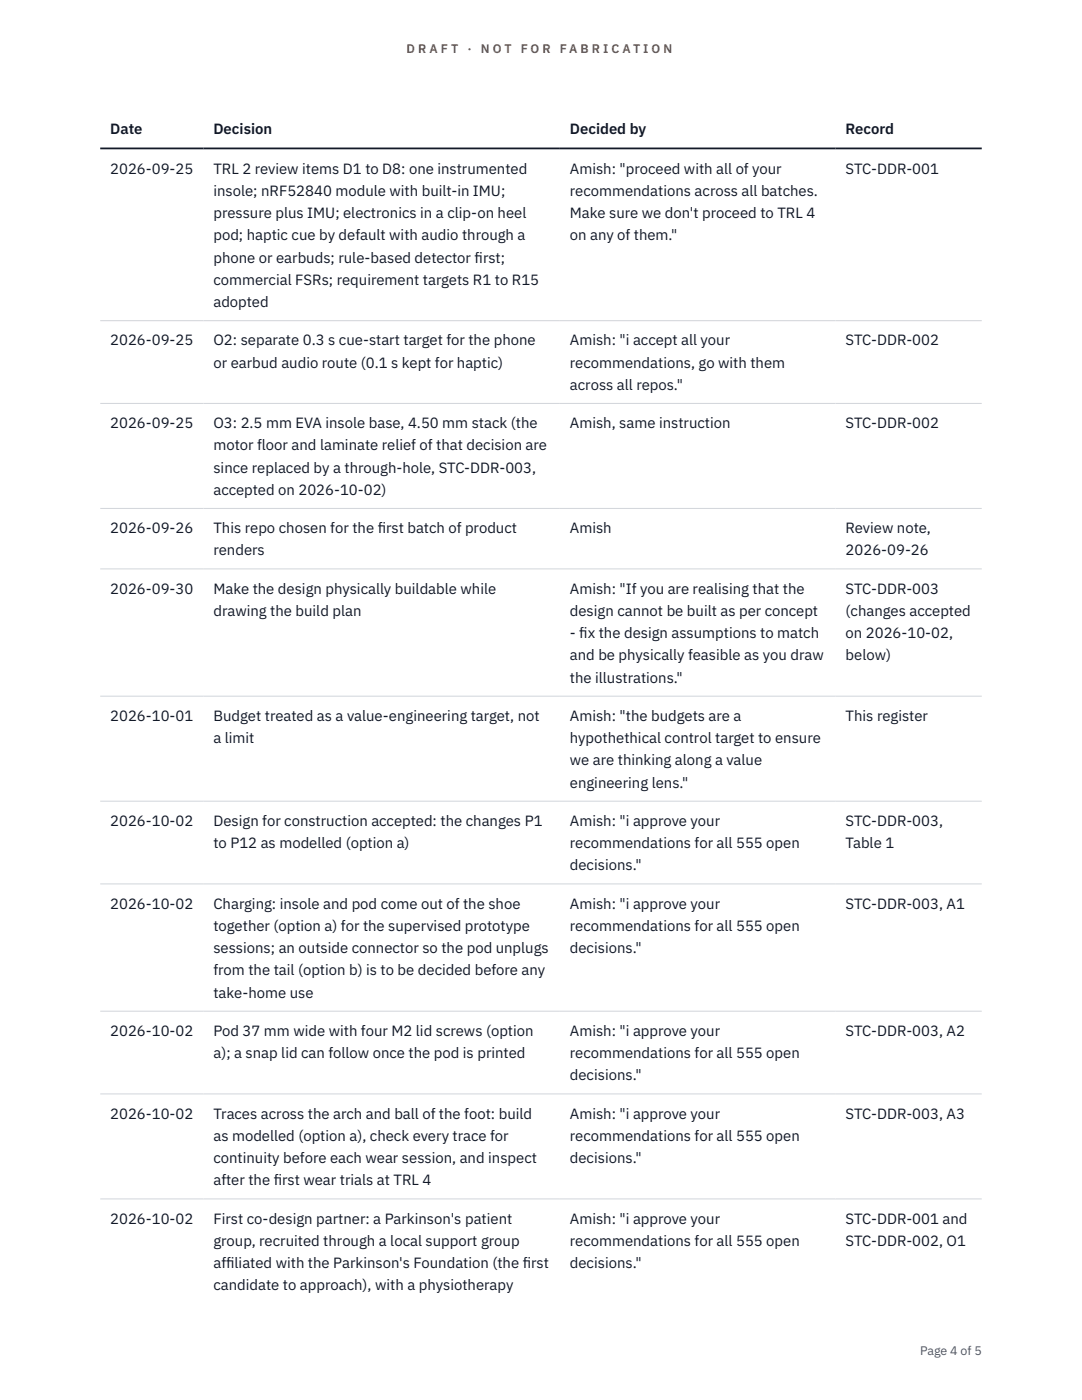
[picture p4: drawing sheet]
<svg xmlns="http://www.w3.org/2000/svg" width="216mm" height="279mm" viewBox="0 0 216 279" stroke-linecap="round" stroke-linejoin="round" font-family="sans-serif">
<defs><g id="words">
<g font-size="3" fill="#111827">
<text x="22" y="26.8">Date</text>
<text x="42.6" y="26.8">Decision</text>
<text x="113.7" y="26.8">Decided by</text>
<text x="168.7" y="26.8">Record</text>
<text x="22" y="34.6">2026-09-25</text>
<text x="42.6" y="34.6">TRL 2 review items D1 to D8: one instrumented</text>
<text x="113.7" y="34.6">Amish: &quot;proceed with all of your</text>
<text x="168.7" y="34.6">STC-DDR-001</text>
<text x="42.6" y="39.1">insole; nRF52840 module with built-in IMU;</text>
<text x="113.7" y="39.1">recommendations across all batches.</text>
<text x="42.6" y="43.5">pressure plus IMU; electronics in a clip-on heel</text>
<text x="42.6" y="48">pod; haptic cue by default with audio through a</text>
<text x="113.7" y="43.5">Make sure we don't proceed to TRL 4</text>
<text x="113.7" y="48">on any of them.&quot;</text>
<text x="42.6" y="52.4">phone or earbuds; rule-based detector f</text>
<text x="94.7" y="52.4">irst;</text>
<text x="42.6" y="56.9">commercial FSRs; requirement targets R1 to R15</text>
<text x="42.6" y="61.3">adopted</text>
<text x="22" y="68.9">2026-09-25</text>
<text x="42.6" y="68.9">O2: separate 0.3 s cue-start target for the phone</text>
<text x="113.7" y="68.9">Amish: &quot;i accept all your</text>
<text x="168.7" y="68.9">STC-DDR-002</text>
<text x="42.6" y="73.4">or earbud audio route (0.1 s kept for haptic)</text>
<text x="113.7" y="73.4">recommendations, go with them</text>
<text x="113.7" y="77.8">across all repos.&quot;</text>
<text x="22" y="85.4">2026-09-25</text>
<text x="42.6" y="85.4">O3: 2.5 mm EVA insole base, 4.50 mm stack (the</text>
<text x="42.6" y="89.9">motor floor and laminate relief of that decision are</text>
<text x="113.7" y="85.4">Amish, same instruction</text>
<text x="168.7" y="85.4">STC-DDR-002</text>
<text x="42.6" y="94.3">since replaced by a through-hole, STC-DDR-003,</text>
<text x="42.6" y="98.8">accepted on 2026-10-02)</text>
<text x="22" y="106.4">2026-09-26</text>
<text x="42.6" y="106.4">This repo chosen for the f</text>
<text x="75.4" y="106.4">irst batch of product</text>
<text x="113.7" y="106.4">Amish</text>
<text x="168.7" y="106.4">Review note,</text>
<text x="42.6" y="110.8">renders</text>
<text x="168.7" y="110.8">2026-09-26</text>
<text x="22" y="118.5">2026-09-30</text>
<text x="42.6" y="118.5">Make the design physically buildable while</text>
<text x="113.7" y="118.5">Amish: &quot;If you are realising that the</text>
<text x="168.7" y="118.5">STC-DDR-003</text>
<text x="42.6" y="122.9">drawing the build plan</text>
<text x="113.7" y="122.9">design cannot be built as per concept</text>
<text x="168.7" y="122.9">(changes accepted</text>
<text x="113.7" y="127.3">- f</text>
<text x="113.7" y="131.8">and be physically feasible as you draw</text>
<text x="115.6" y="127.3">ix the design assumptions to match</text>
<text x="168.7" y="127.3">on 2026-10-02,</text>
<text x="168.7" y="131.8">below)</text>
<text x="113.7" y="136.2">the illustrations.&quot;</text>
<text x="22" y="143.9">2026-10-01</text>
<text x="42.6" y="143.9">Budget treated as a value-engineering target, not</text>
<text x="113.7" y="143.9">Amish: &quot;the budgets are a</text>
<text x="168.7" y="143.9">This register</text>
<text x="42.6" y="148.3">a limit</text>
<text x="113.7" y="148.3">hypothethical control target to ensure</text>
<text x="113.7" y="152.7">we are thinking along a value</text>
<text x="113.7" y="157.2">engineering lens.&quot;</text>
<text x="22" y="164.8">2026-10-02</text>
<text x="42.6" y="164.8">Design for construction accepted: the changes P1</text>
<text x="113.7" y="164.8">Amish: &quot;i approve your</text>
<text x="168.7" y="164.8">STC-DDR-003,</text>
<text x="42.6" y="169.3">to P12 as modelled (option a)</text>
<text x="113.7" y="169.3">recommendations for all 555 open</text>
<text x="113.7" y="173.7">decisions.&quot;</text>
<text x="168.7" y="169.3">Table 1</text>
<text x="22" y="181.3">2026-10-02</text>
<text x="42.6" y="181.3">Charging: insole and pod come out of the shoe</text>
<text x="42.6" y="185.8">together (option a) for the supervised prototype</text>
<text x="113.7" y="181.3">Amish: &quot;i approve your</text>
<text x="113.7" y="185.8">recommendations for all 555 open</text>
<text x="168.7" y="181.3">STC-DDR-003, A1</text>
<text x="42.6" y="190.2">sessions; an outside connector so the pod unplugs</text>
<text x="113.7" y="190.2">decisions.&quot;</text>
<text x="42.6" y="194.7">from the tail (option b) is to be decided before any</text>
<text x="42.6" y="199.1">take-home use</text>
<text x="22" y="206.7">2026-10-02</text>
<text x="42.6" y="206.7">Pod 37 mm wide with four M2 lid screws (option</text>
<text x="113.7" y="206.7">Amish: &quot;i approve your</text>
<text x="168.7" y="206.7">STC-DDR-003, A2</text>
<text x="42.6" y="211.2">a); a snap lid can follow once the pod is printed</text>
<text x="113.7" y="211.2">recommendations for all 555 open</text>
<text x="113.7" y="215.6">decisions.&quot;</text>
<text x="22" y="223.2">2026-10-02</text>
<text x="42.6" y="223.2">Traces across the arch and ball of the foot: build</text>
<text x="42.6" y="227.7">as modelled (option a), check every trace for</text>
<text x="113.7" y="223.2">Amish: &quot;i approve your</text>
<text x="113.7" y="227.7">recommendations for all 555 open</text>
<text x="168.7" y="223.2">STC-DDR-003, A3</text>
<text x="42.6" y="232.1">continuity before each wear session, and inspect</text>
<text x="113.7" y="232.1">decisions.&quot;</text>
<text x="42.6" y="236.6">after the f</text>
<text x="54.6" y="236.6">irst wear trials at TRL 4</text>
<text x="22" y="244.2">2026-10-02</text>
<text x="42.6" y="244.2">First co-design partner: a Parkinson's patient</text>
<text x="113.7" y="244.2">Amish: &quot;i approve your</text>
<text x="168.7" y="244.2">STC-DDR-001 and</text>
<text x="42.6" y="248.6">group, recruited through a local support group</text>
<text x="113.7" y="248.6">recommendations for all 555 open</text>
<text x="168.7" y="248.6">STC-DDR-002, O1</text>
<text x="42.6" y="253.1">aff</text>
<text x="42.6" y="257.5">candidate to approach), with a physiotherapy</text>
<text x="45.1" y="253.1">iliated with the Parkinson's Foundation (the f</text>
<text x="104.3" y="253.1">irst</text>
<text x="113.7" y="253.1">decisions.&quot;</text>
</g>
<g font-size="2.5" fill="#b45309">
<text x="81.1" y="10.5">D R A F T</text>
<text x="93.3" y="10.5">·</text>
<text x="95.9" y="10.5">N O T</text>
<text x="103.9" y="10.5">F O R</text>
<text x="111.7" y="10.5">F A B R I C A T I O N</text>
</g>
<text font-size="2.5" fill="#4b5563" x="183.6" y="270.3">Page 4 of 5</text>
</g></defs>
<path d="M20 64h175.9M20 80.5h175.9M20 101.5h175.9M20 113.5h175.9M20 138.9h175.9M20 159.9h175.9M20 176.4h175.9M20 201.8h175.9M20 218.3h175.9M20 239.3h175.9" fill="none" stroke="#d1d5db" stroke-width=".2"/>
<path d="M20 29.6h175.9" fill="none" stroke="#111827" stroke-width=".35"/>
<use href="#words"/>
</svg>
